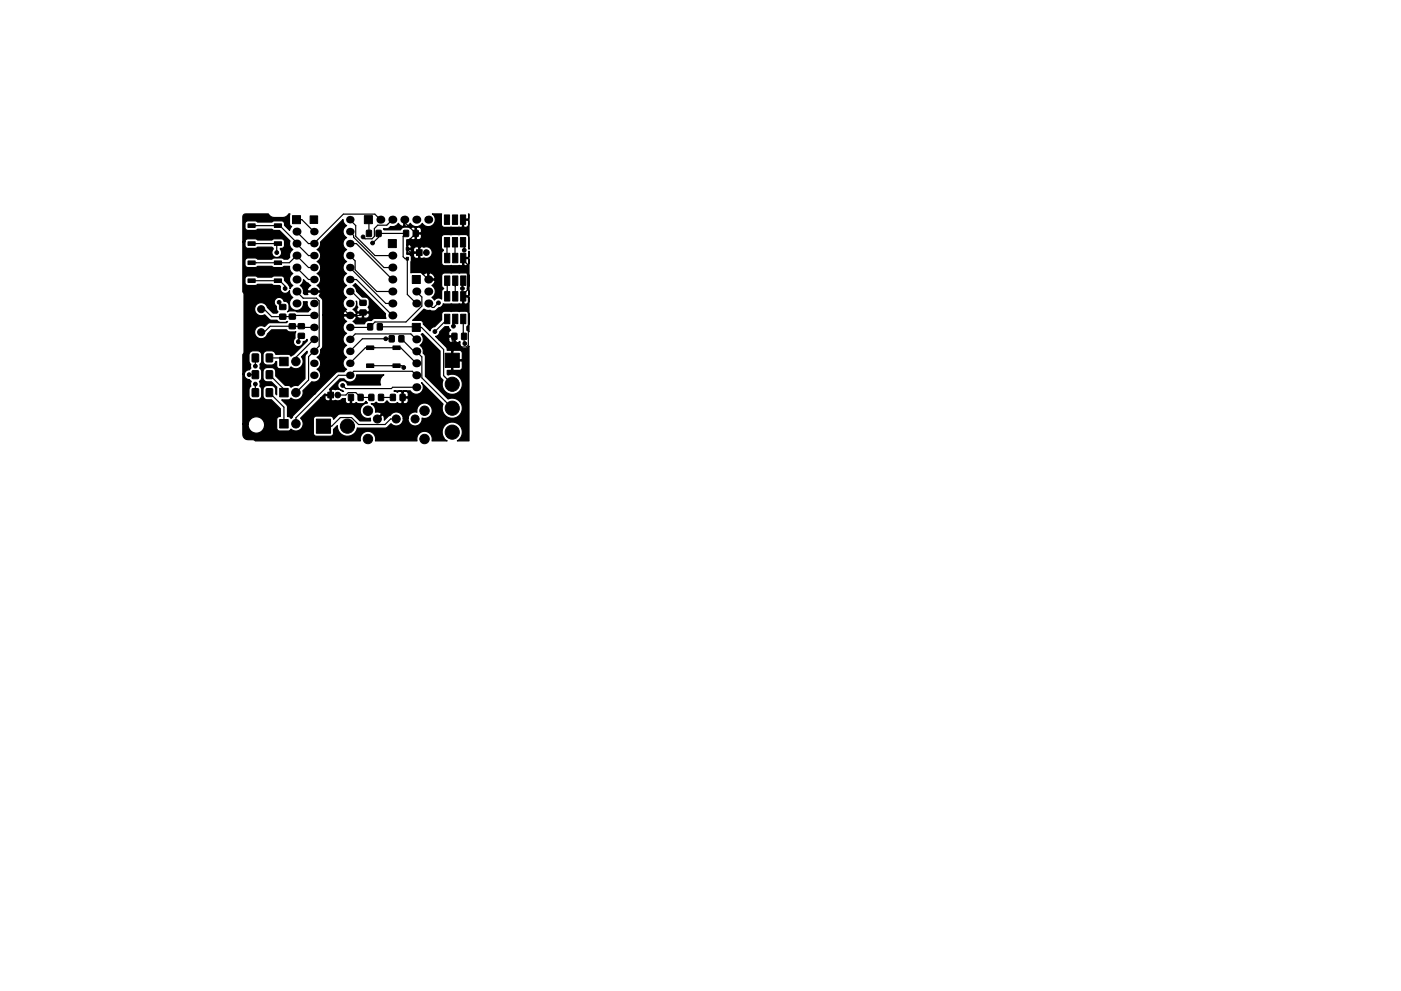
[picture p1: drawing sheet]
<svg xmlns="http://www.w3.org/2000/svg" width="297mm" height="210mm" viewBox="0 0 297 210" stroke-linecap="round" stroke-linejoin="round" font-family="sans-serif">
<g fill="#000" stroke="#000" stroke-width=".21">
<path d="M52.6 59.2h1.5v.7h-1.5zM52.6 55.4h1.5v.7h-1.5zM52.6 51.3h1.5v.8h-1.5zM52.6 47.5h1.5v.8h-1.5zM58.2 59.2h1.5v.7h-1.5zM58.2 55.4h1.5v.7h-1.5zM58.2 51.3h1.5v.8h-1.5zM58.2 47.5h1.5v.8h-1.5zM62 45.8h1.7v1.7h-1.7zM65.7 45.8h1.6v1.6h-1.6zM77.7 48.9h1v1.3l-1-.1zM77.3 45.8h1.7v1.7h-1.7z"/>
<path d="M79.8 48.9h1v1.3l-1-.1zM82.3 50.8h1.7v1.7h-1.7zM86.1 54.6h.5v.6h-.5zM86.1 52.5h.5v.6h-.5zM85.6 48.9h1v1.3l-1-.1zM88.3 53h1.2v1.2h-1.2zM87.6 48.9h1.1l-.1 1.3-1-.1zM94.2 50.4h1.1v2h-1.1zM94.3 58.5h1.1v2h-1.1zM94.2 45.6h1.1v2h-1.1zM94.3 53.7h1.1v2h-1.1zM95.9 50.4h1.1v2h-1.1z"/>
<path d="M96 58.5h1.1v2h-1.1zM95.9 45.6h1.1v2h-1.1zM96 53.7h1.1v2h-1.1zM97.6 50.4h1.1v2h-1.1zM97.7 58.5h1.1v2h-1.1zM97.6 45.6h1.1v2h-1.1zM97.7 53.7h1.1v2h-1.1zM53.5 78.7h1.3v1.6h-1.3zM53.5 75.1l1.3 .1v1.6l-1.3-.1zM56.5 78.7h1.3l-.1 1.6h-1.2zM56.5 75.1l1.3 .1-.1 1.6-1.2-.1zM59.3 75.8h1.8v1.8h-1.8z"/>
<path d="M59.3 66.7h1.3v1h-1.3zM59.3 64.6h1.3v1l-1.3 .1zM61.3 68.7h1.3v1h-1.2zM61.3 66.7h1.3v1h-1.2zM63.3 68.7h1.2v1h-1.2zM63.3 70.7h1.2v1l-1.2 .1zM76.3 63.7h1.3v1l-1.2 .1zM76.3 65.8h1.3v1h-1.2zM78 68.7h1v1.3l-1-.1zM77.7 77.2h1.5v.8h-1.5zM77.7 73.4h1.5v.8h-1.5zM80 68.7h1v1.3l-1-.1z"/>
<path d="M82.5 71.2l1.1 .1-.1 1.2h-1zM83.3 77.2h1.5v.8h-1.5zM83.3 73.4h1.5v.8h-1.5zM84.6 71.2l1 .1v1.2h-1zM87.4 68.6h1.7v1.7h-1.7zM87.4 58.5h1.7v1.7h-1.7zM94.3 66.7h1.1v2h-1.1zM94.4 74.9h3v3h-3zM94.3 61.9h1.1v2h-1.1zM96 66.7h1.1v2h-1.1zM95.8 70.7l1.1 .1-.1 1.2h-1zM96 61.9h1.1v2h-1.1z"/>
<path d="M97.7 66.7h1.1v2h-1.1zM97.9 70.7l1 .1v1.2h-1zM97.7 61.9h1.1v2h-1.1zM53.5 82.5h1.3v1.6h-1.3zM56.5 82.5h1.3l-.1 1.6h-1.2zM59.3 82.4h1.8v1.8h-1.8zM59.3 89h1.8v1.8h-1.8zM67.1 88.9h3v3h-3zM69.5 83.2h1.2v1.2h-1.2zM73.9 83.7h1v1.3l-1-.1zM76 83.7h1l-.1 1.3-1-.1zM78.2 83.7h1v1.3l-1-.1z"/>
<path d="M80.3 83.7h1v1.3l-1-.1zM82.8 83.7h1v1.3l-1-.1zM84.9 83.7h1l-.1 1.3-1-.1z"/>
<circle cx="58.7" cy="53.6" r=".4"/>
<circle cx="77" cy="50.3" r=".4"/>
<circle cx="79" cy="51.6" r=".4"/>
<circle cx="90.4" cy="53.6" r=".6"/>
<circle cx="98.4" cy="53.1" r=".4"/>
<circle cx="52.8" cy="79.5" r=".4"/>
<circle cx="54.1" cy="77.7" r=".4"/>
<circle cx="55.4" cy="65.6" r=".75"/>
<circle cx="55.4" cy="70.5" r=".75"/>
<circle cx="59.2" cy="64.1" r=".4"/>
<circle cx="60.5" cy="61.2" r=".4"/>
<circle cx="62.7" cy="76.7" r=".9"/>
<circle cx="63.2" cy="72.5" r=".4"/>
<circle cx="81.8" cy="71.9" r=".4"/>
<circle cx="85.6" cy="78" r=".4"/>
<circle cx="92.2" cy="70.4" r=".4"/>
<circle cx="93" cy="64.3" r=".4"/>
<circle cx="96.1" cy="69.2" r=".4"/>
<circle cx="98" cy="61.2" r=".4"/>
<circle cx="98.6" cy="72.9" r=".4"/>
<circle cx="54.1" cy="81.5" r=".4"/>
<circle cx="62.7" cy="83.3" r=".9"/>
<circle cx="62.7" cy="89.9" r=".9"/>
<circle cx="66.5" cy="83.3" r=".4"/>
<circle cx="71.6" cy="83.8" r=".6"/>
<circle cx="72.6" cy="81.8" r=".4"/>
<circle cx="73.7" cy="90.4" r="1.5"/>
<circle cx="78" cy="87.1" r="1"/>
<circle cx="78" cy="93.1" r="1"/>
<circle cx="80" cy="88.9" r=".85"/>
<circle cx="84" cy="88.9" r=".85"/>
<circle cx="88" cy="88.9" r=".85"/>
<circle cx="90" cy="87.1" r="1"/>
<circle cx="90" cy="93.1" r="1"/>
<circle cx="95.9" cy="81.5" r="1.5"/>
<circle cx="95.9" cy="91.7" r="1.5"/>
<circle cx="95.9" cy="86.6" r="1.5"/>
</g>
<g fill="#000">
<circle cx="62.9" cy="59.3" r=".85"/>
<circle cx="62.9" cy="56.8" r=".85"/>
<circle cx="62.9" cy="51.7" r=".85"/>
<circle cx="62.9" cy="54.2" r=".85"/>
<circle cx="62.9" cy="49.1" r=".85"/>
<circle cx="66.5" cy="59.3" r=".8"/>
<circle cx="66.5" cy="56.8" r=".8"/>
<circle cx="66.5" cy="54.2" r=".8"/>
<circle cx="66.5" cy="49.1" r=".8"/>
<circle cx="66.5" cy="51.7" r=".8"/>
<circle cx="74.2" cy="46.6" r=".8"/>
<circle cx="74.2" cy="49.1" r=".8"/>
<circle cx="74.2" cy="51.7" r=".8"/>
<circle cx="74.2" cy="54.2" r=".8"/>
<circle cx="74.2" cy="56.8" r=".8"/>
<circle cx="74.2" cy="59.3" r=".8"/>
<circle cx="80.6" cy="46.6" r=".85"/>
<circle cx="83.2" cy="46.6" r=".85"/>
<circle cx="83.2" cy="59.3" r=".85"/>
<circle cx="83.2" cy="56.8" r=".85"/>
<circle cx="83.2" cy="54.2" r=".85"/>
<circle cx="85.7" cy="46.6" r=".85"/>
<circle cx="88.3" cy="46.6" r=".85"/>
<circle cx="90.8" cy="46.6" r=".85"/>
<circle cx="90.8" cy="59.3" r=".85"/>
<circle cx="62.9" cy="61.8" r=".85"/>
<circle cx="62.9" cy="64.4" r=".85"/>
<circle cx="66.5" cy="61.8" r=".8"/>
<circle cx="66.5" cy="64.4" r=".8"/>
<circle cx="66.5" cy="74.5" r=".8"/>
<circle cx="66.5" cy="66.9" r=".8"/>
<circle cx="66.5" cy="72" r=".8"/>
<circle cx="66.5" cy="69.5" r=".8"/>
<circle cx="66.5" cy="79.6" r=".8"/>
<circle cx="66.5" cy="77.1" r=".8"/>
<circle cx="74.2" cy="64.4" r=".8"/>
<circle cx="74.2" cy="69.5" r=".8"/>
<circle cx="74.2" cy="77.1" r=".8"/>
<circle cx="74.2" cy="72" r=".8"/>
<circle cx="74.2" cy="79.6" r=".8"/>
<circle cx="74.2" cy="61.8" r=".8"/>
<circle cx="74.2" cy="66.9" r=".8"/>
<circle cx="74.2" cy="74.5" r=".8"/>
<circle cx="83.2" cy="66.9" r=".85"/>
<circle cx="83.2" cy="64.4" r=".85"/>
<circle cx="83.2" cy="61.8" r=".85"/>
<circle cx="88.3" cy="74.5" r=".85"/>
<circle cx="88.3" cy="64.4" r=".85"/>
<circle cx="88.3" cy="79.6" r=".85"/>
<circle cx="88.3" cy="72" r=".85"/>
<circle cx="88.3" cy="61.8" r=".85"/>
<circle cx="88.3" cy="77.1" r=".85"/>
<circle cx="90.8" cy="64.4" r=".85"/>
<circle cx="90.8" cy="61.8" r=".85"/>
<circle cx="88.3" cy="82.2" r=".85"/>
</g>
<g fill="none" stroke="#000" stroke-width=".25">
<path d="M53.3 59.6h6l1.2 1.1v.5M53.3 51.7h5.6l-.2 .2v1.4M53.3 55.7h8l1.6-1.5 2.5 2.6h1.1M53.3 47.9h6l6.1 6.3h1.1M62.9 56.8l2.5 2.5h1.1M62.9 46.6h1.1l2.5 2.5M74.2 54.2l1.1 1.1v2l4.6 4.5h3.3M74.2 51.7h1.4l7.6 7.6M74.2 59.3h1.4l7.6 7.6M74.2 49.1l.8 .8v.4l6.4 6.5h1.8M74.2 46.6l1.2 1.3v2.2l4.1 4.1h3.7M74.2 56.8l7.6 7.6h1.4"/>
<path d="M78.1 46.6l.1 .1v2.8M78.7 51.6h.3l1.3-1.3v-.8h5.8l-.6 .6v4.4l.4 .4h.5v7.6l1.9 1.9v-.7M80.6 46.6l-1.1-1.2h-6.7l-6.3 6.3h-1.1l-2.5-2.6M83.2 46.6l-1.2 1.2h-1.9l-.7 .7v1.7l-.5 .5h-1.5l-.4-.4M85.7 46.6v.5l2.4 2.4-1.7 1.8v1.6l.7 .7h1.8v3.8l1.9 1.9M88.3 59.3h.7M94.8 51.4v2.7M94.8 59.5v3.4M96.5 51.4v2.7M96.5 59.5v3.4M98.2 51.4l.2 .3v1.4M98.2 58.9l.4 .3"/>
<path d="M98.2 54.7v.5l.9 .9v5.4l-.9 .9v.5h.8l.3 .2v10.1l-.4 .4h-1.1l-1.5-1.4v-.8l-.4 .4v4.6M98.2 59.5l-.2 .2v1.5M52.8 79.5h1.3M54.1 75.9v1.8M56 65.6l1.6 1.6h4.4M57.1 79.5l3.1 3.1v.7h-.5M57.1 75.9h2.3l.8 .8M59.2 64.1v.3l.7 .7M59.9 67.1l.2 .1M61.5 69.1l.3 .4M61.6 66.9l-.1 .1M62 67.2h.1"/>
<path d="M62.9 61.8l1.4 1.5h2.8l.6 .5v9.6l-2.3 2.3v4.9l-2.7 2.7M63.9 69.2h-6.6l-1.3 1.3M63.9 71.5l-.7 .6v.4M63.9 69.2l.2 .3h2.4M63.9 69.2h.1M66.5 61.8h2.6l5.1 5.1h2.1l.7-.6M66.5 66.9h-4.3l-.2 .3M66.5 72l-3.8 3.8v.9M74.2 61.8h.4l2.4 2.4M74.2 72l1.1-1.1h11.8l1.2 1.1M74.2 77.1l3.3-3.3h7.5l3.3 3.3M78.5 77.6h6.7l.4 .4"/>
<path d="M80.5 69.3h7.6l.2 .2h1.1l4.7 4.7v5.5l1.8 1.8M83 71.9h-6.2l-2.6 2.6M85.1 71.9l2.7 2.6h.5l1.1 1.2v4.5l6.5 6.4M88.3 61.8l1.1 1.2v1.9l-3.3 3.4h-6.6l-1.1 1.2h-4.2M88.3 79.6l-.9-.8h-12.4l-.8 .8h-2.4l-9.1 9v1.3M93 64.3h.1M93 64.3l-1 .9h-.3l-.9-.8M94.8 67.7l-2.6 2.7M96.5 66.8l-.4 .4M96.5 67.7l-.4 .4v1.1M96.8 66.8l-.3 .2M98.2 67.7v3.5l.2 .2v1.3l.2 .2"/>
<path d="M98.5 66.8l-.1 .1M54.1 81.5v1.8M57.1 83.3l3.1 3.1v3.5h-.5M71.6 83.8h1.7l.5-.5h1.6l1.1 1h2.2M72.6 81.8l.7 .6h9.7l.3-.2h5M80.8 84.3h2.5M84 88.9h-1.2l-1.2 1.2h-5.6l-1.5-1.5h-2.3l-1.9 1.8h-1.7M95.9 91.7l-1 1"/>
</g>
<path d="M51.7 45.6l.4-.2h4.8l.4 .5 .5 .2h2.2l.6-.1 .6-.6h.3l-.1 2.2 .4 .5-.4 .8-1.1-1.1v-.3a.64 .64 0 0 0-.6-.6h-1.7l-.3 .2h-3.1l-.4-.2h-1.7l-.5 .3-.1 1.1a.64 .64 0 0 0 .7 .6h1.6l.4-.3h3.1l.3 .3h1.3l2.2 2.2a1.48 1.48 0 0 0 .6 1.9 1.47 1.47 0 0 0-.7 1.6l-.4 .4h-.8l-.5-.3h-1.7l-.3 .3h-3.1l-.4-.3h-1.6a.64 .64 0 0 0-.7 .7l.1 1 .5 .4h1.7l.4-.3h3.1l.3 .3h1.7l.5-.3h1.2l.1 .8 .6 .7a1.48 1.48 0 0 0 0 2.6l-.6 .7-.4-1-.8-.8a.72 .72 0 0 0-.6-1l-1.7 .1-.3 .2h-3.1l-.4-.2h-1.7l-.5 .3-.1 1a.64 .64 0 0 0 .7 .7h1.6l.4-.3h3.1l.3 .3h1.3l.2 .2a1.04 1.04 0 0 0 .5 1.4 1.04 1.04 0 0 0 1.4-.6l.1 .8 .5 .7a1.49 1.49 0 0 0 .3 2.7 1.49 1.49 0 0 0 2-1.8h.9a1.41 1.41 0 0 0 .7 1.7l-.6 .5h-2.3l-.4-.2h-1.1l-.6 .2 .4-.6v-1a1.12 1.12 0 0 0-1.1-.8 1.04 1.04 0 0 0-1.6-.5 1.04 1.04 0 0 0 0 1.7v.6l.4 .6-.3 .2h-.8l-1.2-1.2a1.39 1.39 0 0 0-1.8-.9 1.39 1.39 0 0 0-.8 1.9 1.39 1.39 0 0 0 2 .6l1.3 1.1h1.3l.3 .3 .5 .2h1.1l.4-.2-.2 .3h-3.7l-1 .8a1.39 1.39 0 0 0-2 .6 1.39 1.39 0 0 0 .8 1.9 1.39 1.39 0 0 0 1.8-.9l.9-.9h3.2l.6 .4h1.3l-.3 1.5a1.04 1.04 0 0 0 .5 1.6 1.04 1.04 0 0 0 1.4-1l.5-.2 .3-.3v.3l-2.9 2.9-.5 .4-.5-.4h-2.7a.88 .88 0 0 0-.9-.8h-1.1l-.5 .3-.2 .4v1.5a.89 .89 0 0 0 .9 .9l1.2-.1 .4-.3 .2-.4h.2v1l.4 .5h2.1l.6-.3a1.54 1.54 0 0 0 2-.1 1.54 1.54 0 0 0 .1-2.1l1.2-1.2v.4l-.3 .3-.1 .5v4.6l-1.6 1.5h-.8l-.6 .4-.4-.4h-.8l-2-2v-.9a.89 .89 0 0 0-.9-.9h-1.1l-.5 .2-.2 .5v1.4a.89 .89 0 0 0 .9 .9h.9l1.1 1.2v1.6l-.2-.2-.1-1.1-.2-.4-.5-.3h-1a.89 .89 0 0 0-.9 .9v1.4l.2 .5 .5 .2h1.1l1.8 1.9v1.7a.66 .66 0 0 0-.7 .6v1.9l.2 .4 2.2 .1 .7-.3a1.54 1.54 0 0 0 2.1-.2 1.54 1.54 0 0 0-.2-2.2l4.3-4.3h.9a.66 .66 0 0 0 .4 .6 .66 .66 0 0 0 .7-.1v-1h-1l-.1 .5h-.9l.9-.8 .1 .1h1v-1l-.2-.1 2.3-2.2h.8a1.44 1.44 0 0 0 1.7 .6 1.44 1.44 0 0 0 1-1.5h5.8l-.5 .4-.3 .6 .1 1.2h-7a1.04 1.04 0 0 0-1.1-1 1.04 1.04 0 0 0-1 1.1 1.04 1.04 0 0 0 1 1l.3 .3h-.3a1.58 1.58 0 0 0-1.7-.5h-.5l-.2 .1v2.2l.2 .1 .7-.1a1.28 1.28 0 0 0 1.5-.3h.6v.5a.65 .65 0 0 0 1.1 .4v-1.3h.2v1.3l.2 .2 .4-.1a.49 .49 0 0 1 .9 0h1.1l.5-.5 .2 .4a1.64 1.64 0 0 0-1.4 2 1.64 1.64 0 0 0 2.1 1.2l.1 .6h-2.3l-1.5-1.4-2.6-.1-.5 .2-1 .9a.64 .64 0 0 0-.6-.6h-3l-.5 .2-.2 .4v3a.64 .64 0 0 0 .7 .7l3.2-.1 .4-.5v-.9l.8-.8a2.14 2.14 0 0 0 1.9 2.2 2.14 2.14 0 0 0 2.4-1.7h6l1.1-.9 .2 .1a1.49 1.49 0 0 0 1.6 .2 1.49 1.49 0 0 0 .8-1.5h1v.3a1.49 1.49 0 0 0 1.7 1.4 1.49 1.49 0 0 0 1.3-1.7 1.64 1.64 0 0 0 2.1-1.3 1.64 1.64 0 0 0-1.6-1.9 1.64 1.64 0 0 0-1.6 2 1.49 1.49 0 0 0-1.9 1.2h-1l-.1-.2a1.54 1.54 0 0 0-1.2-1.1 1.54 1.54 0 0 0-1.5 .7l-1.2 1.1-.1-.9-.4-.3-1 1.1-.2-.2 1.1-1a1.04 1.04 0 0 0-1.3-.4 1.61 1.61 0 0 0-.9-1.8l.7-.1 .4-.3 .5 .3h1l.4-.2 .2-.3h.2l.3 .3 .4 .2h1l.5-.2 .2 .2 .6 .1 .1-.2v-1.1h.3v1.1l.1 .2a.74 .74 0 0 0 .9-.4 .74 .74 0 0 0-.1-.9h-1.2v-1.3h.3v1.1h.9l.2-.2v-.5a.65 .65 0 0 0-1.1-.4l-.8-.1a.49 .49 0 0 1-.9 0h-.3h3.5a1.49 1.49 0 0 0 2.2 .3 1.49 1.49 0 0 0 .2-2.1l4.5 4.5a2.14 2.14 0 0 0 1.7 3 2.14 2.14 0 0 0 2.4-2.4 2.14 2.14 0 0 0-3-1.6l-4.8-4.9v-4.2l-.5-.7-.1-.9-.5-.8a1.49 1.49 0 0 0 .2-2.3l.3-.1 3.7 3.7v5.4l.6 .8a2.14 2.14 0 0 0 1.7 3 2.14 2.14 0 0 0 2.4-2.5 2.14 2.14 0 0 0-3-1.6l-.2-.2v-.8h.8l.2-.2v-1.8h.2v1.8l.2 .2h1.3l.3-.2 .2-.3v-1.4l-.1-.1h-2.2l.1-2.1h.2v1.8h1.9l.1-.1v-1.3a.64 .64 0 0 0-.6-.6h-1.2l-.2 .2-1.2-.2-.1-.6-1.7-1.6h2.1v.1a.65 .65 0 0 0 1.1 .3v-1h-.9l-.2 .2v.4h-2.1l-.6-.7a1.02 1.02 0 0 0 .8-1l1.1-1.1h.8l.5 .8-.4 .3-.1 .7 .2 .1h1.2v1.3l.1 .2h.6l.2-.3 .2 .2a1.04 1.04 0 0 0 .5 1.2 1.04 1.04 0 0 0 1.3-.4v20.1h-2.4a2.14 2.14 0 0 0 .5-3.2 2.14 2.14 0 0 0-3.3 0 2.14 2.14 0 0 0 .6 3.2h-3.2v-.2a1.64 1.64 0 0 0-1.7-1.8 1.64 1.64 0 0 0-1.5 2h-8.8v-.2a1.64 1.64 0 0 0-1.7-1.8 1.64 1.64 0 0 0-1.5 2h-22.3l-.4-.2h-1.1a1.1 1.1 0 0 1-1.1-1.1v-2.2h1.1a1.74 1.74 0 0 0 2.4 1.8 1.74 1.74 0 0 0 .5-2.9 1.74 1.74 0 0 0-2.8 .8l-.1 .3h-1.1v-10.6h.3a1.18 1.18 0 0 0 1.1 1.2l.4 .3-.2 .5 .1 .5-.4 .6v1.4a.89 .89 0 0 0 .9 .9h1.2l.6-.7v-1.6l-.4-.6 .1-.5-.2-.5 .3-.3 .2-.5v-1.4l-.4-.6v-.8l.4-.6v-1.4a.89 .89 0 0 0-.9-.9l-1.3 .1-.4 .5-.1 1.6 .4 .7-.1 .5a.65 .65 0 0 1-.8 .8l-.3 .2-.2 .6h-.3v-4.2l.2-.5v-12.3l-.2-.5v-10.6h.4v.8a.64 .64 0 0 0 .7 .6h1.6l.4-.3h3.1l.2 .2v.3a1.04 1.04 0 0 0 .1 1.5 1.04 1.04 0 0 0 1.4-.1 1.04 1.04 0 0 0 0-1.4v-.2h.3a.64 .64 0 0 0 .6-.6v-1l-.5-.4h-1.8l-.3 .2h-3.1l-.4-.2h-1.6a.64 .64 0 0 0-.7 .6h-.4v-5.3zM72.7 46.6l.3 .8 .5 .5h-.1a1.43 1.43 0 0 0 .1 2.5 1.43 1.43 0 0 0 0 2.6 1.43 1.43 0 0 0 0 2.5 1.43 1.43 0 0 0 0 2.5 1.43 1.43 0 0 0 0 2.6 1.43 1.43 0 0 0 0 2.5 1.43 1.43 0 0 0 0 2.6l-.4 .3a.62 .62 0 0 0-.2 .8h2.5l.2-.2-.2-.4-.6-.5 .7-.8v-1l.1 .8a.49 .49 0 0 1 0 .9v.4l.2 .2h2.3l.2-.2v-.4l-.3-.4 .3-.5v-.8l-.4-.7-1.1-.2-1.2-1.2-.2-.8-.6-.4 .5-.5 6.4 6.5 .1 1h-2.4l-.7 .4-1 .1-.4 .6h-1.9l-.6-.5 .4-.3a.62 .62 0 0 0 .2-.8h-2.5l-.1 .3 .7 .8-.1 .1a1.43 1.43 0 0 0 .1 2.4 1.43 1.43 0 0 0 0 2.6 1.43 1.43 0 0 0 0 2.5 1.43 1.43 0 0 0 0 2.6l-.6 .5h-1.3l-.4 .2-9 9-.5 .7-.2-.3-.5-.1-.1-2.3-1.2-1.3h1.5l.6-.3a1.54 1.54 0 0 0 1.8 .1 1.54 1.54 0 0 0 .6-1.7l1.9-1.9a1.47 1.47 0 0 0 1.8-.8 1.47 1.47 0 0 0-.7-1.8 1.43 1.43 0 0 0 0-2.6 1.42 1.42 0 0 0 .7-1.6l.4-.4 .1-.4v-6.5h7.2a.64 .64 0 0 0 .7 .6h.4l.1-.2v-.9h.3v.9l.1 .2h.6a.65 .65 0 0 0 .3-1.1h-2.3l-.2 .5h-7.2v-3.2l-.7-1 .2-.5-.1-.2h-2.5l-.1 .2 .1 .3h-.7a.83 .83 0 0 1-.3-.9l-.2-.6-.5-.4 .5-.5 .3-.8 1.5 1.3-.6 .5-.1 .4 .1 .2h2.5a.94 .94 0 0 0-.6-1.1 1.43 1.43 0 0 0 0-2.6 1.43 1.43 0 0 0 0-2.5 1.43 1.43 0 0 0 0-2.5 1.42 1.42 0 0 0 .7-1.6zM81.3 48.5h.9l.7-.4a1.48 1.48 0 0 0 1.6-.7l.2 .3a.67 .67 0 0 0 .9 .2v-1.4h.3v1.4l.3 .1 .8-.6a1.49 1.49 0 0 0 2.5 0 1.49 1.49 0 0 0 2.3 .3 1.49 1.49 0 0 0-.1-2.3h1.9v2.2a.64 .64 0 0 0 .6 .6h3.7l.1-.1v-1.4h.3v1.4l.2 .1a.7 .7 0 0 0 .9-.6v-.7l-.2-.2h-1.2v-.2h1.2l.2-.2-.1-.9h.1v7.5l-.1-2.6-.2-.4-4.9-.1a.64 .64 0 0 0-.6 .6l.1 2.4a.32 .32 0 0 1 .3 .3 .32 .32 0 0 1-.3 .3l-.1 2.3a.64 .64 0 0 0 .7 .7h3.6l.2-.2v-1.3h.2v1.3l.2 .2a.7 .7 0 0 0 .9-.7v-.7l-.2-.1h-1.1v-.3h1.1l.2-.1v-1.2v17.1l-.4-.3v-.8l.4-.5v-2.3a.82 .82 0 0 0-1.1-.5h-4a.64 .64 0 0 0-.7 .7v1.1l-1.4 1.5a1.02 1.02 0 0 0-1 .9l-1.4-1.4a.68 .68 0 0 0-.7-.8h-1.6l2.4-2.4 .6 .2 1.6 .2 .9-.7 .6-.2 .4-.7 3.9 .1 .2-.2v-1.3h.2v1.3l.2 .2a.7 .7 0 0 0 .9-.6v-.7l-.2-.2h-1.1v-.3h1.1l.2-.1v-.9l-.3-.4 .3-.8v-2l-.2-.4-.4-.2h-4.5a.64 .64 0 0 0-.7 .6v2.2l.5 .6-.5 .4v1.8a1.03 1.03 0 0 0-1.5 .2l-.5-.6a1.48 1.48 0 0 0 0-2.5l.3-.3a.67 .67 0 0 0 .2-.9h-1.4v-1.4h.2v1.2h1.2l.1-.3a1.22 1.22 0 0 0-1.5-.9 .8 .8 0 0 0-1 .3l-.5-.5-2.1 .1 .1-3.3-.1-.4h.6v.1a.67 .67 0 0 0 1.1 .4v-1h-1l-.1 .5-1.5-.2 .1-1.1h.2v.7a.45 .45 0 0 0 .5-.1 .45 .45 0 0 0 .1-.5h.6l.1 .5h1v-1h.2v2.2l.2 .1 .7-.1a1.25 1.25 0 0 0 1.7-1.1 1.25 1.25 0 0 0-1.7-1.1l-.7-.1-.4 .1a.66 .66 0 0 0-.7-.1 .66 .66 0 0 0-.4 .6l-1.5-.1 .1-.9h.2v.7h.6l.1-.2a.58 .58 0 0 0-.3-.6 .58 .58 0 0 0-.6 .1l-.1-1.1 .4-.1a.49 .49 0 0 1 .8 .1h.5l.1-.2v-1h.3v1a.7 .7 0 0 0 .9-.1 .7 .7 0 0 0 0-.9h-1.2v-1.4h.3v1.1h.9l.2-.2-.1-.5a.65 .65 0 0 0-1-.4l-.9-.1a.49 .49 0 0 1-.8 0l-1.2 .1-.5 .5h-3.5z" fill="#000" stroke="#000" stroke-width=".25"/>
</svg>
